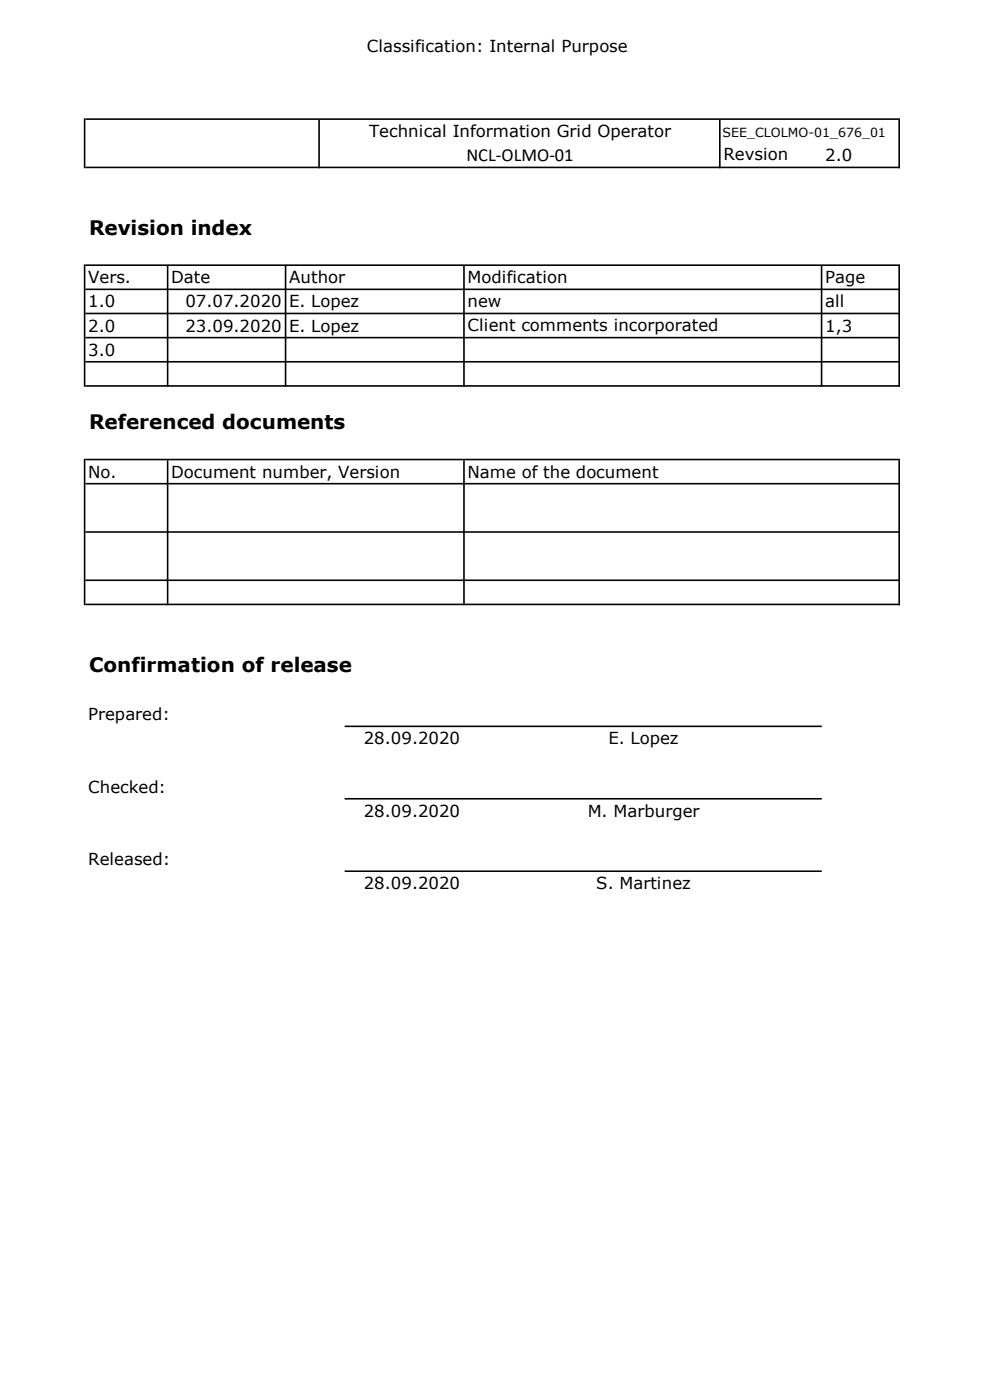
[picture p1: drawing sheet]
<svg xmlns="http://www.w3.org/2000/svg" width="210mm" height="297mm" viewBox="0 0 210 297" stroke-linecap="round" stroke-linejoin="round" font-family="sans-serif">
<defs><g id="words">
<g font-size="4.2">
<text x="18.9" y="49.9">Revision index</text>
<text x="18.9" y="91.1">Referenced documents</text>
<text x="18.9" y="142.6">Confirmation of release</text>
</g>
<text font-size="3.9" x="99" y="34.2">NCL-OLMO-01</text>
<g font-size="3.5">
<text x="77.8" y="11.1">Classification: Internal Purpose</text>
<text x="78.3" y="29.1">Technical Information Grid Operator</text>
<text x="153.5" y="33.9">Revsion</text>
<text x="175" y="34.2">2.0</text>
<text x="18.7" y="65.2">1.0</text>
<text x="18.7" y="60.1">Vers.</text>
<text x="36.3" y="60.1">Date</text>
<text x="39.3" y="65.2">07.07.2020</text>
<text x="61.3" y="65.2">E. Lopez</text>
<text x="61.3" y="60.1">Author</text>
<text x="99.2" y="65.2">new</text>
<text x="99.2" y="60.1">Modification</text>
<text x="175" y="65.2">all</text>
<text x="175" y="60.1">Page</text>
<text x="18.7" y="70.4">2.0</text>
<text x="39.3" y="70.4">23.09.2020</text>
<text x="61.3" y="70.4">E. Lopez</text>
<text x="99.2" y="70.3">Client comments incorporated</text>
<text x="175" y="70.4">1,3</text>
<text x="18.7" y="75.5">3.0</text>
<text x="18.7" y="101.3">No.</text>
<text x="36.3" y="101.3">Document number, Version</text>
<text x="99.2" y="101.3">Name of the document</text>
<text x="18.7" y="152.8">Prepared:</text>
<text x="77.2" y="157.9">28.09.2020</text>
<text x="129.1" y="157.9">E. Lopez</text>
<text x="18.7" y="168.2">Checked:</text>
<text x="77.2" y="173.3">28.09.2020</text>
<text x="124.7" y="173.3">M. Marburger</text>
<text x="18.7" y="183.6">Released:</text>
<text x="77.2" y="188.7">28.09.2020</text>
<text x="126.5" y="188.7">S. Martinez</text>
</g>
<text font-size="2.7" x="153.3" y="29.1">SEE_CLOLMO-01_676_01</text>
<text font-size=".3" x="133.1" y="11.1">#</text>
</g></defs>
<g fill="#000">
<path d="M17.8 25.1h.3v10.6h-.3zM190.6 25.4h.3v10.3h-.3zM17.8 56.1h.3v25.9h-.3zM35.4 56.4h.3v25.6h-.3zM98.3 56.4h.3v25.6h-.3zM190.6 56.4h.3v25.6h-.3zM17.8 97.3h.3v31.1h-.3zM67.5 25.4h.4v10.3h-.4zM152.5 25.4h.4v10.3h-.4zM190.6 97.7h.3v30.7h-.3zM35.4 97.7h.3v30.7h-.3zM60.4 56.4h.3v25.6h-.3zM98.3 97.7h.3v30.7h-.3zM174.1 56.4h.4v25.6h-.4z" fill-rule="evenodd"/>
<path d="M18.1 25.1h172.8v.3h-172.8zM18.1 35.3h172.8v.4h-172.8zM18.1 56.1h172.8v.3h-172.8zM18.1 61.2h172.8v.4h-172.8zM18.1 66.3h172.8v.4h-172.8zM18.1 71.5h172.8v.3h-172.8zM18.1 76.6h172.8v.3h-172.8zM18.1 81.7h172.8v.3h-172.8zM18.1 97.3h172.8v.4h-172.8zM18.1 102.4h172.8v.4h-172.8zM18.1 112.7h172.8v.3h-172.8zM18.1 122.9h172.8v.4h-172.8zM18.1 128.1h172.8v.3h-172.8zM73.1 153.9h101.2v.4h-101.2zM73.1 169.3h101.2v.3h-101.2zM73.1 184.7h101.2v.3h-101.2z" fill-rule="evenodd"/>
</g>
<use href="#words"/>
</svg>
